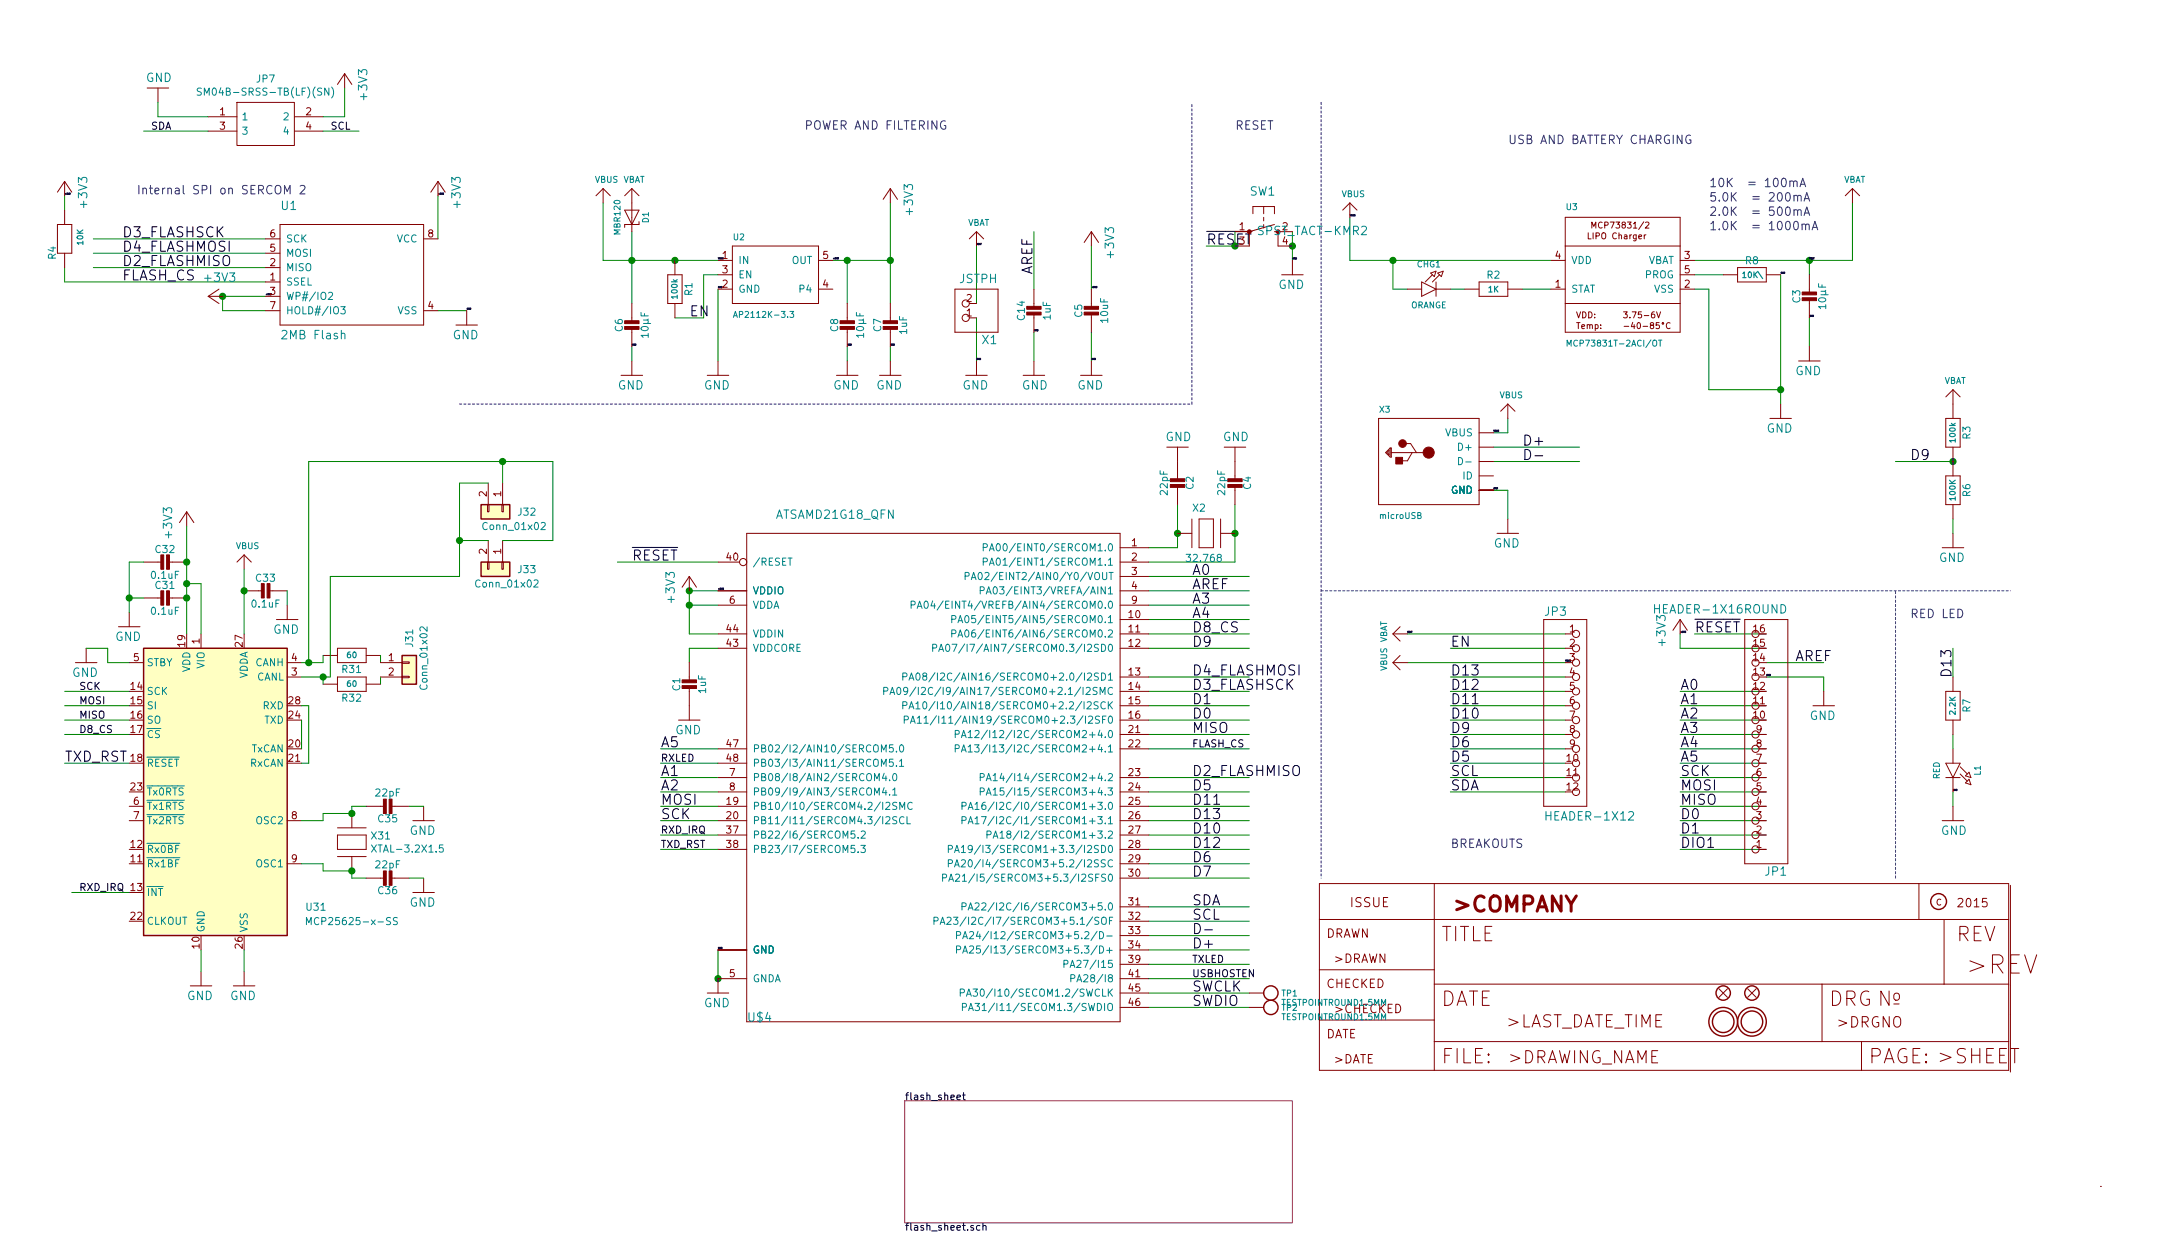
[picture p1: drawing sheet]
<svg xmlns="http://www.w3.org/2000/svg" width="382mm" height="220mm" viewBox="0 0 382 220" stroke-linecap="round" stroke-linejoin="round" font-family="sans-serif">
<defs><g id="words">
<text font-size="4.5" fill="#840000" x="348.2" y="172.2">&gt;REV</text>
<text font-size="3.7" fill="#840000" x="257.4" y="161.3">&gt;COMPANY</text>
<g font-size="3.5" fill="#840000">
<text x="254.8" y="166.5">TITLE</text>
<text x="345.9" y="166.5">REV</text>
<text x="254.6" y="177.9">DATE</text>
<text x="323.4" y="177.9">DRG N</text>
<text x="255" y="188.1">FILE:</text>
<text x="330.3" y="188.1">PAGE: &gt;SHEET</text>
</g>
<g font-size="3" fill="#840000">
<text x="266.2" y="181.7">&gt;LAST_DATE_TIME</text>
<text x="266.7" y="188">&gt;DRAWING_NAME</text>
</g>
<g font-size="2.6" fill="#840000">
<text x="334.7" y="176.9">o</text>
<text x="325.1" y="181.7">&gt;DRGNO</text>
</g>
<g font-size="2.5">
<text x="21.6" y="42">D3_FLASHSCK</text>
<text x="21.6" y="44.5">D4_FLASHMOSI</text>
<text x="21.6" y="47.1">D2_FLASHMISO</text>
<text x="21.6" y="49.6">FLASH_CS</text>
<text x="182.6" y="48.6" transform="rotate(-90 182.6 48.6)">AREF</text>
<text x="121.9" y="56">EN</text>
<text x="269.2" y="78.8">D+</text>
<text x="337.8" y="81.4">D9</text>
<text x="111.8" y="99.1">RESET</text>
<text x="210.8" y="106.8">A3</text>
<text x="210.8" y="104.2">AREF</text>
<text x="210.8" y="109.3">A4</text>
<text x="210.8" y="111.8">D8_CS</text>
<text x="299.7" y="111.8">RESET</text>
<text x="210.8" y="114.4">D9</text>
<text x="210.8" y="119.5">D4_FLASHMOSI</text>
<text x="256.5" y="119.5">D13</text>
<text x="256.5" y="114.4">EN</text>
<text x="317.5" y="116.9">AREF</text>
<text x="345.2" y="119.2" transform="rotate(-90 345.2 119.2)">D13</text>
<text x="210.8" y="124.5">D1</text>
<text x="210.8" y="122">D3_FLASHSCK</text>
<text x="256.5" y="124.5">D11</text>
<text x="256.5" y="122">D12</text>
<text x="297.2" y="124.5">A1</text>
<text x="297.2" y="122">A0</text>
<text x="210.8" y="129.6">MISO</text>
<text x="210.8" y="127.1">D0</text>
<text x="256.5" y="129.6">D9</text>
<text x="256.5" y="127.1">D10</text>
<text x="297.2" y="129.6">A3</text>
<text x="297.2" y="127.1">A2</text>
<text x="11.4" y="134.7">TXD_RST</text>
<text x="116.8" y="132.2">A5</text>
<text x="116.8" y="137.2">A1</text>
<text x="210.8" y="137.2">D2_FLASHMISO</text>
<text x="256.5" y="137.2">SCL</text>
<text x="256.5" y="132.2">D6</text>
<text x="256.5" y="134.7">D5</text>
<text x="297.2" y="137.2">SCK</text>
<text x="297.2" y="134.7">A5</text>
<text x="297.2" y="132.2">A4</text>
<text x="116.8" y="142.3">MOSI</text>
<text x="116.8" y="139.8">A2</text>
<text x="210.8" y="142.3">D11</text>
<text x="210.8" y="139.8">D5</text>
<text x="256.5" y="139.8">SDA</text>
<text x="297.2" y="139.8">MOSI</text>
<text x="297.2" y="142.3">MISO</text>
<text x="116.8" y="144.9">SCK</text>
<text x="210.8" y="149.9">D12</text>
<text x="210.8" y="144.9">D13</text>
<text x="210.8" y="147.4">D10</text>
<text x="297.2" y="147.4">D1</text>
<text x="297.2" y="144.9">D0</text>
<text x="297.2" y="149.9">DIO1</text>
<text x="210.8" y="152.5">D6</text>
<text x="210.8" y="155">D7</text>
<text x="210.8" y="160.1">SDA</text>
<text x="210.8" y="162.6">SCL</text>
<text x="210.8" y="167.7">D+</text>
<text x="210.8" y="175.3">SWCLK</text>
<text x="210.8" y="177.9">SWDIO</text>
</g>
<text font-size="2.5" fill="#840000" x="213.4" y="43.3">RESET</text>
<text font-size="2.5" fill="#008484" x="210.8" y="101.7">A0</text>
<text font-size="2.3" fill="#840000" x="238.9" y="160.4">ISSUE</text>
<g font-size="2.1" fill="#008484">
<text x="25.8" y="14.5">GND</text>
<text x="65" y="17.5" transform="rotate(-90 65 17.5)">+3V3</text>
<text x="221.1" y="34.6">SW1</text>
<text x="15.4" y="36.5" transform="rotate(-90 15.4 36.5)">+3V3</text>
<text x="49.8" y="37.1">U1</text>
<text x="81.5" y="36.5" transform="rotate(-90 81.5 36.5)">+3V3</text>
<text x="161.5" y="37.8" transform="rotate(-90 161.5 37.8)">+3V3</text>
<text x="222.8" y="41.6">SPST_TACT-KMR2</text>
<text x="197.1" y="45.4" transform="rotate(-90 197.1 45.4)">+3V3</text>
<text x="36.4" y="49.8">+3V3</text>
<text x="169.7" y="50.1">JSTPH</text>
<text x="226.1" y="51.1">GND</text>
<text x="50.3" y="60">2MB Flash</text>
<text x="80.1" y="60">GND</text>
<text x="173.8" y="60.9">X1</text>
<text x="109.3" y="68.9">GND</text>
<text x="124.5" y="68.9">GND</text>
<text x="147.4" y="68.9">GND</text>
<text x="155" y="68.9">GND</text>
<text x="170.2" y="68.9">GND</text>
<text x="180.7" y="68.9">GND</text>
<text x="190.6" y="68.9">GND</text>
<text x="317.6" y="66.3">GND</text>
<text x="206.1" y="78">GND</text>
<text x="216.3" y="78">GND</text>
<text x="312.5" y="76.5">GND</text>
<text x="30.5" y="95" transform="rotate(-90 30.5 95)">+3V3</text>
<text x="137.4" y="91.7">ATSAMD21G18_QFN</text>
<text x="264.2" y="96.8">GND</text>
<text x="343" y="99.4">GND</text>
<text x="119.4" y="106.4" transform="rotate(-90 119.4 106.4)">+3V3</text>
<text x="20.4" y="113.3">GND</text>
<text x="48.3" y="112.1">GND</text>
<text x="273.3" y="108.9">JP3</text>
<text x="293.2" y="108.5">HEADER-1X16ROUND</text>
<text x="12.8" y="119.7">GND</text>
<text x="294.6" y="114" transform="rotate(-90 294.6 114)">+3V3</text>
<text x="119.4" y="129.8">GND</text>
<text x="320.1" y="127.3">GND</text>
<text x="72.4" y="147.6">GND</text>
<text x="274" y="145.1">HEADER-1X12</text>
<text x="343.3" y="147.6">GND</text>
<text x="312.3" y="154.8">JP1</text>
<text x="72.4" y="160.3">GND</text>
<text x="33.1" y="176.8">GND</text>
<text x="40.7" y="176.8">GND</text>
<text x="124.5" y="178.1">GND</text>
<text x="236.2" y="179.1">&gt;CHECKED</text>
<text x="132.5" y="180.6">U$4</text>
</g>
<g font-size="2.1" fill="#0000c2">
<text x="142.2" y="22.9">POWER AND FILTERING</text>
<text x="218.4" y="22.9">RESET</text>
<text x="266.7" y="25.5">USB AND BATTERY CHARGING</text>
<text x="24.1" y="34.4">Internal SPI on SERCOM 2</text>
<text x="302.3" y="33.1">10K = 100mA</text>
<text x="302.3" y="35.6">5.0K = 200mA</text>
<text x="302.3" y="38.2">2.0K = 500mA</text>
<text x="302.3" y="40.7">1.0K = 1000mA</text>
<text x="337.8" y="109.3">RED LED</text>
<text x="256.5" y="149.9">BREAKOUTS</text>
</g>
<g font-size="2.1" fill="#840000">
<text x="346.6" y="160.4">2015</text>
<text x="234.4" y="165.8">DRAWN</text>
<text x="236" y="170.3">&gt;DRAWN</text>
<text x="234.6" y="174.7">CHECKED</text>
<text x="234.4" y="183.6">DATE</text>
<text x="236" y="188">&gt;DATE</text>
</g>
<g font-size="1.8" fill="#008484">
<text x="36.4" y="16.9">SM04B-SRSS-TB(LF)(SN)</text>
<text x="45.4" y="14.6">JP7</text>
<text x="42.7" y="21.3">1</text>
<text x="42.7" y="23.8">3</text>
<text x="50.3" y="21.3">2</text>
<text x="50.3" y="23.8">4</text>
<text x="226.8" y="40.7">2</text>
<text x="9.9" y="45.8" transform="rotate(-90 9.9 45.8)">R4</text>
<text x="50.5" y="47.9">MISO</text>
<text x="50.5" y="45.4">MOSI</text>
<text x="50.5" y="42.9">SCK</text>
<text x="70.2" y="42.9">VCC</text>
<text x="130.6" y="46.7">IN</text>
<text x="140" y="46.7">OUT</text>
<text x="277.9" y="46.7">VDD</text>
<text x="291.3" y="46.7">VBAT</text>
<text x="308.8" y="46.7">R8</text>
<text x="50.5" y="50.5">SSEL</text>
<text x="50.5" y="53">WP#/IO2</text>
<text x="122.5" y="52.2" transform="rotate(-90 122.5 52.2)">R1</text>
<text x="130.6" y="51.8">GND</text>
<text x="130.6" y="49.2">EN</text>
<text x="141.6" y="51.8">P4</text>
<text x="263" y="49.3">R2</text>
<text x="277.9" y="51.8">STAT</text>
<text x="291" y="49.2">PROG</text>
<text x="292.6" y="51.8">VSS</text>
<text x="318.4" y="53.5" transform="rotate(-90 318.4 53.5)">C3</text>
<text x="50.5" y="55.6">HOLD#/IO3</text>
<text x="70.4" y="55.6">VSS</text>
<text x="110.2" y="58.6" transform="rotate(-90 110.2 58.6)">C6</text>
<text x="114.7" y="59.6" transform="rotate(-90 114.7 59.6)">10µF</text>
<text x="148.3" y="58.6" transform="rotate(-90 148.3 58.6)">C8</text>
<text x="152.8" y="59.6" transform="rotate(-90 152.8 59.6)">10µF</text>
<text x="155.9" y="58.6" transform="rotate(-90 155.9 58.6)">C7</text>
<text x="160.5" y="59.1" transform="rotate(-90 160.5 59.1)">1uF</text>
<text x="181.3" y="56.6" transform="rotate(-90 181.3 56.6)">C14</text>
<text x="185.9" y="56.5" transform="rotate(-90 185.9 56.5)">1uF</text>
<text x="191.4" y="56.1" transform="rotate(-90 191.4 56.1)">C5</text>
<text x="196" y="57" transform="rotate(-90 196 57)">10uF</text>
<text x="323" y="54.5" transform="rotate(-90 323 54.5)">10µF</text>
<text x="255.7" y="77.2">VBUS</text>
<text x="348.5" y="77.6" transform="rotate(-90 348.5 77.6)">R3</text>
<text x="258.3" y="79.7">D+</text>
<text x="206.6" y="87.4" transform="rotate(-90 206.6 87.4)">22pF</text>
<text x="211.1" y="86.5" transform="rotate(-90 211.1 86.5)">C2</text>
<text x="216.7" y="87.4" transform="rotate(-90 216.7 87.4)">22pF</text>
<text x="221.3" y="86.5" transform="rotate(-90 221.3 86.5)">C4</text>
<text x="256.7" y="87.3">GND</text>
<text x="258.8" y="84.8">ID</text>
<text x="348.5" y="87.8" transform="rotate(-90 348.5 87.8)">R6</text>
<text x="85.7" y="93.7">Conn_01x02</text>
<text x="91.7" y="91.2">J32</text>
<text x="211" y="90.5">X2</text>
<text x="27.6" y="97.8">C32</text>
<text x="91.7" y="101.3">J33</text>
<text x="133.1" y="100">/RESET</text>
<text x="176.5" y="97.5">PA00/EINT0/SERCOM1.0</text>
<text x="176.5" y="100">PA01/EINT1/SERCOM1.1</text>
<text x="210.3" y="99.4">32.768</text>
<text x="26.9" y="102.4">0.1uF</text>
<text x="27.6" y="104.1">C31</text>
<text x="44.7" y="107.4">0.1uF</text>
<text x="45.3" y="102.9">C33</text>
<text x="84.5" y="103.9">Conn_01x02</text>
<text x="133.1" y="105.1">VDDIO</text>
<text x="133.1" y="107.6">VDDA</text>
<text x="165.5" y="107.6">PA04/EINT4/VREFB/AIN4/SERCOM0.0</text>
<text x="174.6" y="102.6">PA02/EINT2/AIN0/Y0/VOUT</text>
<text x="176.2" y="105.1">PA03/EINT3/VREFA/AIN1</text>
<text x="26.9" y="108.7">0.1uF</text>
<text x="133.1" y="112.7">VDDIN</text>
<text x="171.9" y="110.2">PA05/EINT5/AIN5/SERCOM0.1</text>
<text x="171.9" y="112.7">PA06/EINT6/AIN6/SERCOM0.2</text>
<text x="25.9" y="117.8">STBY</text>
<text x="33.7" y="118.9" transform="rotate(-90 33.7 118.9)">VDD</text>
<text x="36.2" y="118.2" transform="rotate(-90 36.2 118.2)">VIO</text>
<text x="45.2" y="117.8">CANH</text>
<text x="60.6" y="119">R31</text>
<text x="73.1" y="114.3" transform="rotate(-90 73.1 114.3)">J31</text>
<text x="133.1" y="115.3">VDDCORE</text>
<text x="170.1" y="115.3">PA07/I7/AIN7/SERCOM0.3/I2SD0</text>
<text x="25.9" y="122.9">SCK</text>
<text x="25.9" y="125.4">SI</text>
<text x="43.8" y="120.1" transform="rotate(-90 43.8 120.1)">VDDA</text>
<text x="45.4" y="120.3">CANL</text>
<text x="46.6" y="125.4">RXD</text>
<text x="60.6" y="124.1">R32</text>
<text x="75.6" y="121.6" transform="rotate(-90 75.6 121.6)">Conn_01x02</text>
<text x="120.3" y="122.1" transform="rotate(-90 120.3 122.1)">C1</text>
<text x="124.9" y="122.6" transform="rotate(-90 124.9 122.6)">1uF</text>
<text x="163.3" y="122.9">PA09/I2C/I9/AIN17/SERCOM0+2.1/I2SMC</text>
<text x="165.8" y="120.3">PA08/I2C/AIN16/SERCOM0+2.0/I2SD1</text>
<text x="165.8" y="125.4">PA10/I10/AIN18/SERCOM0+2.2/I2SCK</text>
<text x="348.5" y="125.9" transform="rotate(-90 348.5 125.9)">R7</text>
<text x="25.9" y="128">SO</text>
<text x="25.9" y="130.5">CS</text>
<text x="46.8" y="128">TXD</text>
<text x="166.3" y="128">PA11/I11/AIN19/SERCOM0+2.3/I2SF0</text>
<text x="173.8" y="130.5">PA12/I12/I2C/SERCOM2+4.0</text>
<text x="25.9" y="135.6">RESET</text>
<text x="44.2" y="135.6">RxCAN</text>
<text x="44.4" y="133">TxCAN</text>
<text x="133.1" y="133">PB02/I2/AIN10/SERCOM5.0</text>
<text x="133.1" y="135.6">PB03/I3/AIN11/SERCOM5.1</text>
<text x="173.8" y="133">PA13/I13/I2C/SERCOM2+4.1</text>
<text x="25.9" y="140.7">Tx0RTS</text>
<text x="25.9" y="143.2">Tx1RTS</text>
<text x="66.5" y="140.8">22pF</text>
<text x="133.1" y="143.2">PB10/I10/SERCOM4.2/I2SMC</text>
<text x="133.1" y="138.1">PB08/I8/AIN2/SERCOM4.0</text>
<text x="133.1" y="140.7">PB09/I9/AIN3/SERCOM4.1</text>
<text x="174.7" y="143.2">PA16/I2C/I0/SERCOM1+3.0</text>
<text x="177" y="138.1">PA14/I14/SERCOM2+4.2</text>
<text x="177" y="140.7">PA15/I15/SERCOM3+4.3</text>
<text x="25.9" y="145.7">Tx2RTS</text>
<text x="45.5" y="145.7">OSC2</text>
<text x="65.8" y="148.4">X31</text>
<text x="67" y="145.4">C35</text>
<text x="133.1" y="145.7">PB11/I11/SERCOM4.3/I2SCL</text>
<text x="133.1" y="148.3">PB22/I6/SERCOM5.2</text>
<text x="174.7" y="145.7">PA17/I2C/I1/SERCOM1+3.1</text>
<text x="178" y="148.3">PA18/I2/SERCOM1+3.2</text>
<text x="25.9" y="153.4">Rx1BF</text>
<text x="25.9" y="150.8">Rx0BF</text>
<text x="45.5" y="153.4">OSC1</text>
<text x="66.5" y="150.7">XTAL-3.2X1.5</text>
<text x="66.5" y="153.5">22pF</text>
<text x="133.1" y="150.8">PB23/I7/SERCOM5.3</text>
<text x="171.6" y="155.9">PA21/I5/SERCOM3+5.3/I2SFS0</text>
<text x="172.4" y="153.4">PA20/I4/SERCOM3+5.2/I2SSC</text>
<text x="172.6" y="150.8">PA19/I3/SERCOM1+3.3/I2SD0</text>
<text x="25.9" y="158.4">INT</text>
<text x="54.3" y="161">U31</text>
<text x="67" y="158.1">C36</text>
<text x="174.7" y="161">PA22/I2C/I6/SERCOM3+5.0</text>
<text x="25.9" y="163.5">CLKOUT</text>
<text x="36.2" y="164.9" transform="rotate(-90 36.2 164.9)">GND</text>
<text x="43.8" y="164.9" transform="rotate(-90 43.8 164.9)">VSS</text>
<text x="55.5" y="163.6">MCP25625-x-SS</text>
<text x="170.6" y="163.5">PA23/I2C/I7/SERCOM3+5.1/SOF</text>
<text x="174.7" y="166.1">PA24/I12/SERCOM3+5.2/D-</text>
<text x="133.1" y="168.6">GND</text>
<text x="133.1" y="173.7">GNDA</text>
<text x="174.2" y="168.6">PA25/I13/SERCOM3+5.3/D+</text>
<text x="189.7" y="171.1">PA27/I15</text>
<text x="190.7" y="173.7">PA28/I8</text>
<text x="173.3" y="176.2">PA30/I10/SECOM1.2/SWCLK</text>
<text x="173.8" y="178.8">PA31/I11/SECOM1.3/SWDIO</text>
</g>
<g font-size="1.8">
<text x="26.7" y="22.9">SDA</text>
<text x="58.4" y="22.9">SCL</text>
<text x="14" y="122">SCK</text>
<text x="14" y="124.5">MOSI</text>
<text x="14" y="127.1">MISO</text>
<text x="14" y="129.6">D8_CS</text>
<text x="116.8" y="134.7">RXLED</text>
<text x="210.8" y="132.2">FLASH_CS</text>
<text x="116.8" y="149.9">TXD_RST</text>
<text x="116.8" y="147.4">RXD_IRQ</text>
<text x="14" y="157.6">RXD_IRQ</text>
<text x="210.8" y="170.3">TXLED</text>
<text x="210.8" y="172.8">USBHOSTEN</text>
<text x="160" y="194.5">flash_sheet</text>
<text x="160" y="217.6">flash_sheet.sch</text>
</g>
<g font-size="1.8" fill="#840000">
<text x="38.9" y="20.4">1</text>
<text x="38.9" y="22.9">3</text>
<text x="54.1" y="20.4">2</text>
<text x="54.1" y="22.9">4</text>
<text x="47.8" y="42">6</text>
<text x="75.7" y="42">8</text>
<text x="219.2" y="40.7">1</text>
<text x="47.8" y="47.1">2</text>
<text x="47.8" y="44.5">5</text>
<text x="127.8" y="45.8">1</text>
<text x="145.6" y="45.8">5</text>
<text x="219.2" y="43.3">3</text>
<text x="226.8" y="43.3">4</text>
<text x="275.1" y="45.8">4</text>
<text x="298" y="45.8">3</text>
<text x="47.8" y="49.6">1</text>
<text x="47.8" y="52.1">3</text>
<text x="127.8" y="50.9">2</text>
<text x="127.8" y="48.3">3</text>
<text x="145.6" y="50.9">4</text>
<text x="171" y="53.4">2</text>
<text x="275.1" y="50.9">1</text>
<text x="298" y="50.9">2</text>
<text x="298" y="48.3">5</text>
<text x="47.8" y="54.7">7</text>
<text x="75.7" y="54.7">4</text>
<text x="171" y="56">1</text>
<text x="86.1" y="87.8" transform="rotate(-90 86.1 87.8)">2</text>
<text x="88.6" y="87.8" transform="rotate(-90 88.6 87.8)">1</text>
<text x="86.1" y="98" transform="rotate(-90 86.1 98)">2</text>
<text x="88.6" y="98" transform="rotate(-90 88.6 98)">1</text>
<text x="128.6" y="99.1">40</text>
<text x="200.2" y="96.6">1</text>
<text x="200.2" y="99.1">2</text>
<text x="200.2" y="101.7">3</text>
<text x="129.1" y="106.8">6</text>
<text x="200.2" y="104.2">4</text>
<text x="200.2" y="106.8">9</text>
<text x="35.3" y="113.8" transform="rotate(-90 35.3 113.8)">1</text>
<text x="128.6" y="111.8">44</text>
<text x="199.7" y="109.3">10</text>
<text x="199.7" y="111.8">11</text>
<text x="277.6" y="111.8">1</text>
<text x="310.2" y="111.8">16</text>
<text x="23.6" y="116.9">5</text>
<text x="32.8" y="114.3" transform="rotate(-90 32.8 114.3)">19</text>
<text x="42.9" y="114.3" transform="rotate(-90 42.9 114.3)">27</text>
<text x="51.6" y="119.5">3</text>
<text x="51.6" y="116.9">4</text>
<text x="68.7" y="116.9">1</text>
<text x="68.7" y="119.5">2</text>
<text x="128.6" y="114.4">43</text>
<text x="199.7" y="114.4">12</text>
<text x="199.7" y="119.5">13</text>
<text x="277.6" y="114.4">2</text>
<text x="277.6" y="116.9">3</text>
<text x="277.6" y="119.5">4</text>
<text x="310.2" y="119.5">13</text>
<text x="310.2" y="116.9">14</text>
<text x="310.2" y="114.4">15</text>
<text x="23.2" y="122">14</text>
<text x="23.2" y="124.5">15</text>
<text x="51.1" y="124.5">28</text>
<text x="199.7" y="122">14</text>
<text x="199.7" y="124.5">15</text>
<text x="277.6" y="122">5</text>
<text x="277.6" y="124.5">6</text>
<text x="310.2" y="124.5">11</text>
<text x="310.2" y="122">12</text>
<text x="23.2" y="127.1">16</text>
<text x="23.2" y="129.6">17</text>
<text x="51.1" y="127.1">24</text>
<text x="199.7" y="127.1">16</text>
<text x="199.7" y="129.6">21</text>
<text x="277.6" y="127.1">7</text>
<text x="277.6" y="129.6">8</text>
<text x="310.2" y="127.1">10</text>
<text x="310.7" y="129.6">9</text>
<text x="23.2" y="134.7">18</text>
<text x="51.1" y="132.2">20</text>
<text x="51.1" y="134.7">21</text>
<text x="128.6" y="132.2">47</text>
<text x="128.6" y="134.7">48</text>
<text x="129.1" y="137.2">7</text>
<text x="199.7" y="132.2">22</text>
<text x="199.7" y="137.2">23</text>
<text x="277.2" y="134.7">10</text>
<text x="277.2" y="137.2">11</text>
<text x="277.6" y="132.2">9</text>
<text x="310.7" y="137.2">6</text>
<text x="310.7" y="134.7">7</text>
<text x="310.7" y="132.2">8</text>
<text x="23.2" y="139.8">23</text>
<text x="23.6" y="142.3">6</text>
<text x="128.6" y="142.3">19</text>
<text x="129.1" y="139.8">8</text>
<text x="199.7" y="139.8">24</text>
<text x="199.7" y="142.3">25</text>
<text x="277.2" y="139.8">12</text>
<text x="310.7" y="142.3">4</text>
<text x="310.7" y="139.8">5</text>
<text x="23.2" y="149.9">12</text>
<text x="23.6" y="144.9">7</text>
<text x="51.6" y="144.9">8</text>
<text x="128.6" y="144.9">20</text>
<text x="128.6" y="147.4">37</text>
<text x="128.6" y="149.9">38</text>
<text x="199.7" y="144.9">26</text>
<text x="199.7" y="147.4">27</text>
<text x="199.7" y="149.9">28</text>
<text x="310.7" y="149.9">1</text>
<text x="310.7" y="147.4">2</text>
<text x="310.7" y="144.9">3</text>
<text x="23.2" y="152.5">11</text>
<text x="51.6" y="152.5">9</text>
<text x="199.7" y="152.5">29</text>
<text x="199.7" y="155">30</text>
<text x="23.2" y="157.6">13</text>
<text x="199.7" y="160.1">31</text>
<text x="23.2" y="162.6">22</text>
<text x="35.3" y="167.7" transform="rotate(-90 35.3 167.7)">10</text>
<text x="42.9" y="167.7" transform="rotate(-90 42.9 167.7)">26</text>
<text x="199.7" y="162.6">32</text>
<text x="199.7" y="165.2">33</text>
<text x="199.7" y="167.7">34</text>
<text x="129.1" y="172.8">5</text>
<text x="199.7" y="170.3">39</text>
<text x="199.7" y="172.8">41</text>
<text x="199.7" y="175.3">45</text>
<text x="199.7" y="177.9">46</text>
</g>
<g font-size="1.5" fill="#008484">
<text x="105.2" y="32.3">VBUS VBAT</text>
<text x="237.3" y="34.8">VBUS</text>
<text x="326.1" y="32.3">VBAT</text>
<text x="109.7" y="41.3" transform="rotate(-90 109.7 41.3)">MBR120</text>
<text x="114.8" y="39.4" transform="rotate(-90 114.8 39.4)">D1</text>
<text x="171.1" y="39.9">VBAT</text>
<text x="277.1" y="37.1">U3</text>
<text x="129.7" y="42.5">U2</text>
<text x="250.7" y="47.3">CHG1</text>
<text x="130.6" y="56.2">AP2112K-3.3</text>
<text x="249.5" y="54.5">ORANGE</text>
<text x="278.2" y="61.3">MCP73831T-2ACI/OT</text>
<text x="265.3" y="70.4">VBUS</text>
<text x="343.8" y="67.9">VBAT</text>
<text x="244" y="72.9">X3</text>
<text x="244.2" y="91.7">microUSB</text>
<text x="41.7" y="97.1">VBUS</text>
<text x="245.3" y="118.6" transform="rotate(-90 245.3 118.6)">VBUS VBAT</text>
<text x="343.1" y="137.8" transform="rotate(-90 343.1 137.8)">RED</text>
<text x="350.3" y="137.1" transform="rotate(-90 350.3 137.1)">L1</text>
<text x="226.7" y="176.2">TP1</text>
<text x="226.7" y="178.7">TP2</text>
<text x="226.8" y="177.8">TESTPOINTROUND1.5MM</text>
<text x="226.8" y="180.4">TESTPOINTROUND1.5MM</text>
</g>
<g font-size="1.5" fill="#840000">
<text x="282.3" y="40.4">MCP73831/2</text>
<text x="281.2" y="42.3">LIPO Charger</text>
<text x="278.7" y="56.3">VDD:</text>
<text x="278.9" y="58.2">Temp:</text>
<text x="287.8" y="56.3">3.75-6V</text>
<text x="288.3" y="58.2">-40-85°C</text>
<text x="342.4" y="160.1">C</text>
</g>
<g font-size="1.4" fill="#008484">
<text x="14.7" y="43.3" transform="rotate(-90 14.7 43.3)">10K</text>
<text x="119.8" y="52.7" transform="rotate(-90 119.8 52.7)">100k</text>
<text x="263.3" y="51.7">1K</text>
<text x="308.4" y="49.1">10K\</text>
<text x="345.9" y="78.1" transform="rotate(-90 345.9 78.1)">100k</text>
<text x="345.9" y="88.4" transform="rotate(-90 345.9 88.4)">100K</text>
<text x="61.4" y="116.4">60</text>
<text x="61.4" y="121.4">60</text>
<text x="345.9" y="126.3" transform="rotate(-90 345.9 126.3)">2.2K</text>
</g>
<g font-size=".4">
<text x="11.4" y="34.4">+3V3</text>
<text x="77.5" y="34.4">+3V3</text>
<text x="238.8" y="38.2">VBUS</text>
<text x="127" y="45.8">VBUS</text>
<text x="147.3" y="45.8">+3V3</text>
<text x="172.7" y="43.3">VBAT</text>
<text x="228.6" y="45.8">GND</text>
<text x="320" y="45.8">VBAT</text>
<text x="47" y="52.2">+3V3</text>
<text x="127" y="50.9">GND</text>
<text x="193" y="50.9">+3V3</text>
<text x="315" y="48.4">GND</text>
<text x="82.5" y="54.7">GND</text>
<text x="182.9" y="58.5">GND</text>
<text x="320" y="56">GND</text>
<text x="111.8" y="61.1">GND</text>
<text x="149.9" y="61.1">GND</text>
<text x="157.5" y="61.1">GND</text>
<text x="172.7" y="63.6">GND</text>
<text x="193" y="63.6">GND</text>
<text x="264.2" y="76.3">VBUS</text>
<text x="264.2" y="86.5">GND</text>
<text x="127" y="104.3">+3V3</text>
<text x="248.9" y="111.9">VBAT</text>
<text x="297.2" y="111.9">+3V3</text>
<text x="276.9" y="117">VBUS</text>
<text x="312.4" y="119.5">GND</text>
<text x="345.4" y="139.8">GND</text>
<text x="127" y="167.8">GND</text>
</g>
</g></defs>
<g fill="none" stroke="#840000" stroke-width=".18">
<path d="M26 15.6h3.8M27.9 15.6v2.5M41.9 18.1h10.2v7.6h-10.2zM61 13l1.2 1.9M61 13l-1.3 1.9M61 13v2.6M10.2 39.7h2.5v5.1h-2.5zM11.4 32.1v2.5M11.4 37.2v2.5M11.4 32.1l1.3 1.9M11.4 32.1l-1.2 1.9M36.8 20.6h5.1"/>
<path d="M36.8 23.2h5.1M49.5 39.7h25.4v17.8h-25.4zM52.1 20.6h5M52.1 23.2h5M77.5 32.1l1.2 1.9M77.5 32.1l-1.3 1.9M77.5 32.1v2.5M106.7 33.3l-1.3 1.3M106.7 33.3l1.2 1.3M106.7 33.3v2.6M110.5 37.2h2.5l-1.2 2.5zM111.8 33.3v7.7"/>
<path d="M111.8 33.3l-1.3 1.3M111.8 33.3l1.2 1.3M113 39.2v.5h-2.5v.5M157.5 33.3v2.6M157.5 33.3l1.2 1.9M157.5 33.3l-1.3 1.9M221.6 37.8v-1.3h3.8v1.3M223.5 36.5v1.3M223.5 38.4v.7M225.4 39.7l-4.4 1.3M238.8 35.9l-1.3 1.3M238.8 35.9l1.2 1.3"/>
<path d="M238.8 35.9v2.5M276.9 38.4h20.3v20.3h-20.3zM291.1 39.4l.4-.1 .2 .3-.7 .7h.7M327.7 33.3l-1.3 1.3M327.7 33.3l1.2 1.3M327.7 33.3v2.6M11.4 44.8v2.5M36.8 52.4h2.6M36.8 52.4l1.9 1.3M38.7 51.1l-1.9 1.3M47 49.9h2.5M47 52.4h2.5"/>
<path d="M47 47.3h2.5M47 54.9h2.5M47 44.8h2.5M47 42.2h2.5M74.9 54.9h2.6M74.9 42.2h2.6M80.6 57.5h3.9M82.5 54.9v2.6M111.8 53.7v3.3M111.8 58v3.3M118.1 48.6h2.5v5.1h-2.5zM119.4 46v2.6"/>
<path d="M119.4 53.7v2.5M127 48.6h2.5M127 46h2.5M127 51.1h2.5M129.5 43.5h15.3v10.2h-15.3zM144.8 46h2.5M144.8 51.1h2.5M149.9 53.7v3.3M149.9 58v3.3M157.5 53.7v3.3M157.5 58v3.3M168.9 51.1h7.6v7.6h-7.6z"/>
<path d="M171.4 53.7h1.3M171.4 56.2h1.3M172.7 41l-1.3 1.2M172.7 41l1.3 1.2M172.7 41v2.5M182.9 51.1v3.3M182.9 55.4v3.3M193 41v2.5M193 51.1v3.3M193 55.4v3.3M193 41l1.3 1.9M193 41l-1.2 1.9"/>
<path d="M226.1 41v2.5h2.5M226.7 48.6h3.8M228.6 46v2.6M248.9 51.1h2.6M251.5 49.9l2.5 1.2-2.5 1.3zM253.1 48.3l.9-.4-.3 1zM253.4 48.6l-1.3 1.3M254 51.1h2.5M254 49.9v2.5M254.3 48.3l1-.4-.4 1zM254.6 48.6l-1.2 1.3M259.1 51.1h2.5"/>
<path d="M261.6 49.9h5.1v2.5h-5.1zM266.7 51.1h2.5M274.3 46h2.6M274.3 51.1h2.6M276.9 43.5h20.3M276.9 53.7h20.3M281.6 40.3v-1l.3 .7 .4-.7v1M287.2 55.1h.6l-.3 .4 .3 .1v.5l-.2 .1-.4-.1M287.3 57.7h.8M291.1 41.5l-.3 .2M293 55.1l.4 1.1 .3-1.1M295.4 57.1a.47 .47 0 0 0-.7 .5 .47 .47 0 0 0 .7 .4"/>
<path d="M297.2 48.6h2.5M297.2 46h2.5M297.2 51.1h2.5M304.8 48.6h2.5M307.3 47.3h5.1v2.6h-5.1zM312.4 48.6h2.6M320 48.6v3.3M320 52.9v3.3M109.9 66.4h3.8M111.8 63.8v2.6M125.1 66.4h3.8M127 63.8v2.6"/>
<path d="M148 66.4h3.8M149.9 63.8v2.6M155.6 66.4h3.8M157.5 63.8v2.6M170.8 66.4h3.8M172.7 63.8v2.6M181 66.4h3.8M182.9 63.8v2.6M191.1 66.4h3.8M193 63.8v2.6M206.4 79.1h3.8M208.3 79.1v5.8"/>
<path d="M216.5 79.1h3.8M218.4 79.1v5.8M243.8 74h17.8v15.2h-17.8zM245.9 79.2v1.4M248.5 78.4h1l1 1.6M261.6 79.1h2.6M261.6 76.5h2.6M266.7 71.4v2.6M266.7 71.4l-1.3 1.3M266.7 71.4l1.3 1.3M313.1 74h3.8M315 71.4v2.6"/>
<path d="M318.1 63.8h3.8M320 61.3v2.5M344.2 74h2.5v5.1h-2.5zM345.4 68.9v5.1M345.4 79.1v5M345.4 68.9l-1.2 1.3M345.4 68.9l1.3 1.3M25.4 99.4h3.3M29.7 99.4h3.3M33 90.5l-1.3 1.9M33 90.5l1.3 1.9M33 90.5v2.5"/>
<path d="M43.2 98.1l-1.3 1.3M43.2 98.1l1.2 1.3M43.2 98.1v2.6M86.2 89.2h.3v1.3h-.3zM86.2 99.4h.3v1.3h-.3zM86.4 85.4v3.8M86.4 95.6v3.8M88.8 89.2h.2v1.3h-.2zM88.8 99.4h.2v1.3h-.2zM88.9 85.4v3.8M88.9 95.6v3.8M127 99.4h3.8"/>
<path d="M132.1 94.3h66v86.4h-66zM198.1 96.8h5.1M198.1 99.4h5.1M208.3 94.3h2.5M208.3 85.9v3.3M210.8 91.8v5M212.1 91.8h2.5v5h-2.5zM215.9 94.3h2.5M215.9 91.8v5M218.4 85.9v3.3M245.1 80l.8-.8h.2v1.6h-.2zM245.3 80l.4-.4v.8l-.2-.4"/>
<path d="M246.1 80h6.6M249.8 80l-.9 1.5h-1.1M261.6 86.7h2.6M261.6 81.6h2.6M261.6 84.1h2.6M264.8 94.3h3.8M266.7 91.8v2.5M343.5 96.8h3.8M344.2 84.1h2.5v5.1h-2.5zM345.4 89.2v2.6M345.4 94.3v2.5M13.3 117.2h3.8"/>
<path d="M15.2 114.6v2.6M21 110.8h3.8M22.9 117.2h2.5M22.9 108.3v2.5M25.4 105.7h3.3M29.7 105.7h3.3M35.6 112.1v2.5M43.2 104.5h3.3M47.5 104.5h3.3M48.9 109.5h3.8M50.8 117.2h2.5M50.8 119.7h2.5"/>
<path d="M50.8 107v2.5M57.1 115.9h2.6M59.7 119.7h5.1v2.5h-5.1zM59.7 114.6h5.1v2.6h-5.1zM64.8 115.9h2.5M67.3 117.2h3.8M67.3 119.7h3.8M71.1 119.6h1.3v.2h-1.3zM71.1 117h1.3v.3h-1.3zM121.9 101.9l-1.3 1.9M121.9 101.9l1.3 1.9M121.9 101.9v2.6"/>
<path d="M121.9 117.2v3.3M127 112.1h5.1M127 114.6h5.1M127 104.5h5.1M127 107h5.1M198.1 112.1h5.1M198.1 109.5h5.1M198.1 114.6h5.1M198.1 119.7h5.1M198.1 104.5h5.1M198.1 101.9h5.1M198.1 107h5.1"/>
<path d="M246.4 117.2l1.2 1.2M246.4 117.2h2.5M246.4 112.1l1.2 1.3M246.4 112.1h2.5M247.6 115.9l-1.2 1.3M247.6 110.8l-1.2 1.3M273 109.5h7.7v33.1h-7.7zM276.9 117.2h1.2M276.9 112.1h1.2M276.9 114.6h1.2M276.9 119.7h1.2M297.2 109.5l-1.3 1.9"/>
<path d="M297.2 109.5l1.2 1.9M297.2 109.5v2.6M308.6 109.5h7.6v43.2h-7.6zM345.4 119.7v2.5M57.1 121h2.6M64.8 121h2.5M120 127.3h3.8M121.9 121.5v5.8M127 134.9h5.1M127 137.5h5.1M127 132.4h5.1M198.1 137.5h5.1"/>
<path d="M198.1 122.2h5.1M198.1 127.3h5.1M198.1 132.4h5.1M198.1 129.9h5.1M198.1 124.8h5.1M276.9 122.2h1.2M276.9 127.3h1.2M276.9 132.4h1.2M276.9 129.9h1.2M276.9 124.8h1.2M311.1 134.9h1.3M311.1 137.5h1.3"/>
<path d="M311.1 132.4h1.3M311.1 129.9h1.3M320.7 124.8h3.8M322.6 122.2v2.6M344.2 134.9h2.5l-1.3 2.6zM344.2 137.5h2.5M344.2 122.2h2.5v5.1h-2.5zM345.4 127.3v2.6M345.4 132.4v2.5M345.4 137.5v2.5M346.7 135.6l1.3 1.2M346.7 136.8l1.3 1.3"/>
<path d="M347.6 137.2l.7-.7 .3 1zM347.6 138.4l.7-.6 .3 1zM22.9 145.1h2.5M22.9 142.6h2.5M50.8 145.1h2.5M50.8 152.7h2.5M59.7 147.6h5.1v2.6h-5.1zM59.7 146.4h5.1M59.7 151.5h5.1M62.2 143.8v2.6M62.2 151.5v2.5M64.8 142.6h3.3"/>
<path d="M64.8 155.3h3.3M69.1 142.6h3.3M69.1 155.3h3.3M73 145.1h3.8M73 157.8h3.8M74.9 142.6v2.5M74.9 155.3v2.5M127 145.1h5.1M127 150.2h5.1M127 147.6h5.1M127 142.6h5.1M127 140h5.1"/>
<path d="M198.1 145.1h5.1M198.1 152.7h5.1M198.1 150.2h5.1M198.1 147.6h5.1M198.1 142.6h5.1M198.1 140h5.1M198.1 155.3h5.1M233.4 156.2h121.9v33h-121.9zM253.7 156.2v33M311.1 145.1h1.3M311.1 150.2h1.3M311.1 147.6h1.3"/>
<path d="M311.1 142.6h1.3M311.1 140h1.3M339.4 156.2v6.4M343.5 145.1h3.8M345.4 142.6v2.5M355.6 156.5v33.1M33.7 174.3h3.8M35.6 171.8v2.5M41.3 174.3h3.8M43.2 171.8v2.5M125.1 175.6h3.8M127 168h5.1"/>
<path d="M132.1 173h-5.1v2.6M198.1 168h5.1M198.1 160.3h5.1M198.1 162.9h5.1M198.1 165.4h5.1M198.1 170.5h5.1M198.1 173h5.1M198.1 175.6h5.1M198.1 178.1h5.1M221 175.6h2.5M221 178.1h2.5M233.4 171.5h20.3"/>
<path d="M233.4 162.6h121.9M253.7 174h101.6M304 174.8l1.6 1.5M305.6 174.8l-1.6 1.5M309.1 174.8l1.5 1.5M310.6 174.8l-1.5 1.5M322.3 174v10.2M343.9 162.6v11.4M233.4 180.4h20.3M253.7 184.2h101.6M329.3 184.2v5M371.5 209.8h.1"/>
<circle cx="170.8" cy="53.7" r=".63"/>
<circle cx="170.8" cy="56.2" r=".63"/>
<circle cx="131.4" cy="99.4" r=".63"/>
<circle cx="278.8" cy="112.1" r=".63"/>
<circle cx="278.8" cy="114.6" r=".63"/>
<circle cx="278.8" cy="119.7" r=".63"/>
<circle cx="278.8" cy="117.2" r=".63"/>
<circle cx="310.5" cy="119.7" r=".63"/>
<circle cx="310.5" cy="117.2" r=".63"/>
<circle cx="310.5" cy="114.6" r=".63"/>
<circle cx="310.5" cy="112.1" r=".63"/>
<circle cx="278.8" cy="122.2" r=".63"/>
<circle cx="278.8" cy="132.4" r=".63"/>
<circle cx="278.8" cy="134.9" r=".63"/>
<circle cx="278.8" cy="124.8" r=".63"/>
<circle cx="278.8" cy="129.9" r=".63"/>
<circle cx="278.8" cy="127.3" r=".63"/>
<circle cx="278.8" cy="137.5" r=".63"/>
<circle cx="310.5" cy="122.2" r=".63"/>
<circle cx="310.5" cy="127.3" r=".63"/>
<circle cx="310.5" cy="134.9" r=".63"/>
<circle cx="310.5" cy="132.4" r=".63"/>
<circle cx="310.5" cy="124.8" r=".63"/>
<circle cx="310.5" cy="129.9" r=".63"/>
<circle cx="310.5" cy="137.5" r=".63"/>
<circle cx="278.8" cy="140" r=".63"/>
<circle cx="310.5" cy="147.6" r=".63"/>
<circle cx="310.5" cy="145.1" r=".63"/>
<circle cx="310.5" cy="142.6" r=".63"/>
<circle cx="310.5" cy="150.2" r=".63"/>
<circle cx="310.5" cy="140" r=".63"/>
</g>
<g fill="none" stroke="#008400" stroke-width=".18">
<path d="M27.9 18.1v2.5h8.9M61 15.6v5h-3.9M11.4 34.6v2.6M25.4 23.2h11.4M57.1 23.2h6.4M77.5 34.6v7.6M106.7 35.9v10.1h20.3M157.5 35.9v17.8M238.8 38.4v7.6h35.5M327.7 35.9v10.1h-28M11.4 47.3v2.6h35.6M16.5 44.8h30.5"/>
<path d="M16.5 42.2h30.5M16.5 47.3h30.5M47 52.4h-7.6v2.5h7.6M77.5 54.9h5M111.8 41v12.7M127 51.1v12.7M127 48.6h-2.5v7.6h-5.1M147.3 46h10.2M149.9 46v7.7M172.7 43.5v10.2M172.7 56.2v7.6M182.9 41v10.1"/>
<path d="M182.9 58.7v5.1M193 43.5v7.6M193 58.7v5.1M213.4 43.5h5M228.6 41v5M246.4 46v5.1h2.5M256.5 51.1h2.6M269.2 51.1h5.1M299.7 51.1h2.6v17.8h12.7M299.7 48.6h5.1M315 48.6v22.8M320 46v2.6"/>
<path d="M320 56.2v5.1M111.8 61.3v2.5M149.9 61.3v2.5M157.5 61.3v2.5M264.2 79.1h15.2M266.7 74v2.5h-2.5M25.4 99.4h-2.5v8.9M33 93v19.1M81.3 95.6h5.1M86.4 85.4h-5.1v16.5h-22.9v17.8h-5.1M88.9 95.6h8.9v-14h-43.2v35.6M88.9 81.6v3.8"/>
<path d="M109.2 99.4h17.8M208.3 89.2v7.6h-5.1M218.4 89.2v10.2h-15.2M264.2 86.7h2.5v5.1M264.2 81.6h15.2M335.3 81.6h10.1M345.4 91.8v2.5M15.2 114.6h3.8v2.6h3.9M22.9 105.7h2.5M33 103.2h2.6v8.9M43.2 100.7v11.4M50.8 104.5v2.5"/>
<path d="M57.1 115.9v1.3h-3.8M57.1 119.7v1.3M67.3 115.9v1.3M67.3 119.7v1.3M121.9 107h5.1M127 104.5h-5.1v7.6h5.1M127 114.6h-5.1v2.6M203.2 119.7h17.8M203.2 109.5h17.8M203.2 107h17.8M203.2 104.5h17.8M203.2 114.6h17.8"/>
<path d="M203.2 112.1h17.8M203.2 101.9h17.8M248.9 117.2h28M248.9 112.1h28M256.5 119.7h20.4M256.5 114.6h20.4M297.2 112.1v2.5h15.2M299.7 112.1h12.7M312.4 119.7h10.2v2.5M312.4 117.2h10.2M345.4 114.6v5.1M11.4 129.9h11.5"/>
<path d="M11.4 134.9h11.5M11.4 127.3h11.5M11.4 124.8h11.5M11.4 122.2h11.5M53.3 124.8h1.3v10.1h-1.3M53.3 127.3v5.1M116.8 137.5h10.2M116.8 134.9h10.2M116.8 132.4h10.2M203.2 129.9h17.8M203.2 137.5h17.8M203.2 132.4h17.8"/>
<path d="M203.2 127.3h17.8M203.2 124.8h17.8M203.2 122.2h17.8M256.5 129.9h20.4M256.5 137.5h20.4M256.5 134.9h20.4M256.5 132.4h20.4M256.5 127.3h20.4M256.5 124.8h20.4M256.5 122.2h20.4M297.2 129.9h15.2M297.2 137.5h15.2"/>
<path d="M297.2 134.9h15.2M297.2 132.4h15.2M297.2 127.3h15.2M297.2 124.8h15.2M297.2 122.2h15.2M345.4 129.9v2.5M12.7 157.8h10.2M53.3 152.7h3.8v1.3h5.1v1.3h2.6M64.8 142.6h-2.6v1.2h-5.1v1.3h-3.8M72.4 142.6h2.5M72.4 155.3h2.5M116.8 140h10.2"/>
<path d="M116.8 142.6h10.2M116.8 145.1h10.2M116.8 150.2h10.2M116.8 147.6h10.2M203.2 140h17.8M203.2 142.6h17.8M203.2 145.1h17.8M203.2 150.2h17.8M203.2 152.7h17.8M203.2 147.6h17.8M203.2 155.3h17.8M256.5 140h20.4"/>
<path d="M297.2 140h15.2M297.2 142.6h15.2M297.2 145.1h15.2M297.2 150.2h15.2M297.2 147.6h15.2M345.4 140v2.6M35.6 168v3.8M43.2 168v3.8M127 168v5M203.2 162.9h17.8M203.2 160.3h17.8M203.2 168h17.8"/>
<path d="M203.2 165.4h17.8M203.2 175.6h17.8M203.2 178.1h17.8M203.2 170.5h17.8M203.2 173h17.8"/>
</g>
<g fill="#008400" stroke="#008400" stroke-width=".25">
<circle cx="228.6" cy="43.5" r=".51"/>
<circle cx="315" cy="68.9" r=".51"/>
<circle cx="127" cy="173" r=".51"/>
<circle cx="157.5" cy="46" r=".51"/>
<circle cx="149.9" cy="46" r=".51"/>
<circle cx="121.9" cy="104.5" r=".51"/>
<circle cx="121.9" cy="107" r=".51"/>
<circle cx="111.8" cy="46" r=".51"/>
<circle cx="119.4" cy="46" r=".51"/>
<circle cx="246.4" cy="46" r=".51"/>
<circle cx="320" cy="46" r=".51"/>
<circle cx="345.4" cy="81.6" r=".51"/>
<circle cx="208.3" cy="94.3" r=".51"/>
<circle cx="218.4" cy="94.3" r=".51"/>
<circle cx="39.4" cy="52.4" r=".51"/>
<circle cx="22.9" cy="105.7" r=".51"/>
<circle cx="33" cy="105.7" r=".51"/>
<circle cx="33" cy="103.2" r=".51"/>
<circle cx="43.2" cy="104.5" r=".51"/>
<circle cx="88.9" cy="81.6" r=".51"/>
<circle cx="81.3" cy="95.6" r=".51"/>
<circle cx="62.2" cy="143.8" r=".51"/>
<circle cx="62.2" cy="154" r=".51"/>
<circle cx="33" cy="99.4" r=".51"/>
<circle cx="54.6" cy="117.2" r=".51"/>
<circle cx="57.2" cy="119.7" r=".51"/>
</g>
<g fill="none" stroke="#000" stroke-width=".18">
<path d="M12.2 34.1h.2l-.1 .1 .1 .2h-.2M78.3 34.1h.2l-.1 .1v.2h-.1M148.1 45.6h.2l-.1 .1 .1 .1h-.2M193.9 50.6h.1l-.1 .1 .1 .2h-.1M269.7 79.5a.9 .9 0 0 1 1 .9 .9 .9 0 0 1-1 .8zM271.5 80.6h1.4M127.8 104h.2l-.1 .1 .1 .1h-.2M298 111.6h.2l-.1 .1v.2l-.1-.1M211.3 163.3a.9 .9 0 0 1 1 .9 .9 .9 0 0 1-1 .9zM213.1 164.4h1.4M169.3 194l.6-.1-.1-.2-.3-.1-.2 .2v.6h.5M170.3 193.6h.4"/>
<path d="M170.4 193.2v1.1l.3 .2M173.3 216.7h-.3l-.3 .2 .1 .6h.5M173.9 216.8l.2-.1h.2l.1 .8M173.9 216.2v1.3"/>
</g>
<g fill="none" stroke="#840000" stroke-width=".25">
<path d="M85.1 89.2h5.1v2.6h-5.1zM85.1 99.4h5.1v2.5h-5.1zM25.4 114.6h25.4v50.8h-25.4zM71.1 115.9h2.6v5.1h-2.6z"/>
<circle cx="342.9" cy="159.4" r="1.4"/>
<circle cx="224.8" cy="178.1" r="1.27"/>
<circle cx="224.8" cy="175.6" r="1.27"/>
<circle cx="304.8" cy="175.6" r="1.27"/>
<circle cx="309.9" cy="175.6" r="1.27"/>
<circle cx="304.8" cy="180.7" r="2.54"/>
<circle cx="304.8" cy="180.7" r="1.9"/>
<circle cx="309.9" cy="180.7" r="2.54"/>
<circle cx="309.9" cy="180.7" r="1.9"/>
</g>
<g fill="#840000" stroke="#840000" stroke-width=".18">
<path d="M110.5 57.7h2.5v.5h-2.5z"/>
<path d="M110.5 56.7h2.5v.5h-2.5z"/>
<path d="M156.2 57.7h2.5v.5h-2.5z"/>
<path d="M156.2 56.7h2.5v.5h-2.5z"/>
<path d="M148.6 57.7h2.5v.5h-2.5z"/>
<path d="M148.6 56.7h2.5v.5h-2.5z"/>
<path d="M181.6 55.2h2.5v.5h-2.5z"/>
<path d="M181.6 54.2h2.5v.5h-2.5z"/>
<path d="M246.9 80.9h1.2v1.1h-1.2z"/>
<path d="M318.8 52.6h2.5v.6h-2.5z"/>
<path d="M318.8 51.6h2.5v.5h-2.5z"/>
<path d="M120.6 121.2h2.6v.5h-2.6z"/>
<path d="M120.6 120.2h2.6v.5h-2.6z"/>
<path d="M207 84.7h2.5v.5h-2.5z"/>
<path d="M207 85.7h2.5v.5h-2.5z"/>
<path d="M217.2 84.7h2.5v.5h-2.5z"/>
<path d="M217.2 85.7h2.5v.5h-2.5z"/>
<path d="M191.8 55.2h2.5v.5h-2.5z"/>
<path d="M191.8 54.2h2.5v.5h-2.5z"/>
<path d="M28.4 104.5h.6v2.5h-.6z"/>
<path d="M29.5 104.5h.5v2.5h-.5z"/>
<path d="M28.4 98.1h.6v2.6h-.6z"/>
<path d="M29.5 98.1h.5v2.6h-.5z"/>
<path d="M46.2 103.2h.5v2.5h-.5z"/>
<path d="M47.2 103.2h.6v2.5h-.6z"/>
<path d="M68.8 141.3h.5v2.5h-.5z"/>
<path d="M67.8 141.3h.5v2.5h-.5z"/>
<path d="M68.8 154h.5v2.5h-.5z"/>
<path d="M67.8 154h.5v2.5h-.5z"/>
<circle cx="248.1" cy="78.4" r=".67"/>
<circle cx="252.7" cy="80" r=".98"/>
</g>
<g fill="none" stroke="#008484" stroke-width=".18">
<path d="M35.6 15.6h-.5l-.2 .2 .1 .3 .6 .3v.3l-.2 .1h-.5M58.2 15.6v1.2l-.8-1.2v1.2M58.6 15.4a1.47 1.47 0 0 1 0 1.9M58.1 51.8l.5-.1 .2 .3v.2l-.8 .8h.8M60.3 54.2h.8l-.4 .5 .3 .1v.6l-.5 .1-.2-.1M60.4 59l.2-.1 .3 .1 .1 .9M129.7 56.1l.4-1 .3 1M129.8 55.8h.5M139.7 55.1h.7l-.4 .4 .3 .1v.4l-.1 .1-.5-.1M277.2 61.2v-1.1l.3 .8 .4-.8v1.1M293.3 60.1h.7M293.6 60.1v1.1"/>
<path d="M95.7 92.5l.5-.1 .2 .3v.2l-.7 .7h.7M139.4 98.7h.7M173.9 96.8l.6-.1 .2-.1-.1-.3-.2-.2h-.5v1.3M173.9 99.3h.6l.2-.2-.1-.3-.2-.1h-.5v1.2M175 97.4l.4-1.3 .4 1.3M175 99.9l.4-1.2 .4 1.2M175.1 97h.6M175.1 99.6h.6M250.8 91.1h.4l.1-.4-.5-.1v1.1h.4l.2-.4-.3-.2M258 80.9a.64 .64 0 0 1 .7 .6 .64 .64 0 0 1-.7 .7zM259.3 81.7h.9M75.5 110.8v.8l-.7-.7-.2-.1-.3 .3 .1 .5"/>
<path d="M94.5 102.7l.4-.2 .3 .4-.1 .2-.7 .7h.8M159.7 119.7l.7-.1v-.5l-.2-.1h-.5v1.3M160.9 119.9h.6M161.2 107l.6-.1v-.5l-.2-.1h-.4v1.3M162.1 119.1l.2-.1a.67 .67 0 0 1 .5 .6 .67 .67 0 0 1-.5 .7l-.2-.3-.1-.2zM162.2 107.6l.5-1.3 .4 1.3M162.4 107.2h.6M163.4 119.6l-.1-.2v-.3l.4-.1 .2 .1v.3l-.6 .2-.1 .2v.2l.2 .3h.3l.2-.3v-.3l-.2-.1M163.6 106.4l.2-.1a.67 .67 0 0 1 .4 .6 .67 .67 0 0 1-.4 .7l-.3-.3-.1-.2zM165 114.6l.6-.1v-.5l-.1-.1h-.5v1.3M165 106.2l-.3 .9h.8M165.4 118.9l-1.1 1.7"/>
<path d="M166 115.2l.5-1.3 .4 1.3M166.2 114.8h.6M167.4 114l.2-.1a.67 .67 0 0 1 .4 .6 .67 .67 0 0 1-.4 .7l-.3-.2v-.3zM168.4 109.5l.6-.1 .1-.1-.1-.3-.2-.2h-.4v1.3M168.4 112h.6l.1-.2-.1-.3-.2-.1h-.4v1.2M168.4 113.9h.9l-.6 1.3M169.4 110.1l.4-1.3 .5 1.3M169.4 112.6l.4-1.2 .5 1.2M169.6 109.7h.6M169.6 112.3h.6M170.6 113.9l-1 1.6M170.7 101.9l.6-.1 .1-.5-.2-.1h-.5v1.3"/>
<path d="M170.8 109l.1-.2a.67 .67 0 0 1 .5 .7 .67 .67 0 0 1-.5 .6l-.3-.5zM170.8 111.5l.1-.1a.67 .67 0 0 1 .5 .6 .67 .67 0 0 1-.5 .6l-.3-.4zM171.8 102.5l.4-1.3 .4 1.3M171.9 102.1h.6M173.1 101.3l.2-.1a.67 .67 0 0 1 .5 .6 .67 .67 0 0 1-.5 .7l-.3-.5zM173.4 104.4l.6-.1v-.4l-.1-.1h-.5v1.2M174.4 105l.5-1.2 .4 1.2M174.6 104.7h.6M175.8 103.9l.2-.1a.67 .67 0 0 1 .4 .6 .67 .67 0 0 1-.4 .6l-.3-.2v-.3zM292.7 106.9v1.5M292.7 107.6h.8M315 106.9a.75 .75 0 0 1 .9 .8 .75 .75 0 0 1-.9 .7z"/>
<path d="M154.7 138v-1.2l.4 .9 .4-.9v1.2M155.9 133v-1.3l.4 .9 .4-.9v1.3M155.9 135.5v-1.3l.4 .9 .4-.9v1.3M156.3 122.2l.6-.1 .1-.1v-.3l-.2-.2h-.5v1.3M156.4 136.7l-.3 .9h.8M156.4 139.3l-.3 .9h.8M156.7 137.2v.8M156.7 139.7v.9M157.4 137.9v.1M157.4 122.8l.4-1.3 .4 1.3M157.5 122.4h.6M157.9 139.7l.4-.4v1.3"/>
<path d="M158 131.7h-.6l-.1 .6 .2-.1 .5 .1v.5l-.2 .2-.5-.2M158 134.2h-.6l-.1 .6 .2-.1 .5 .1v.6l-.2 .1-.5-.1M158 136.9l.2-.1a.67 .67 0 0 1 .4 .6 .67 .67 0 0 1-.4 .6l-.3-.4zM158.6 132.8v.2M158.6 135.4v.1M158.7 121.7l.2-.2a.69 .69 0 0 1 .5 .7 .69 .69 0 0 1-.5 .6l-.2-.1-.1-.4zM159.1 134.6l.4-.4v1.3M159.1 135.5h.7M159.2 131.8l.2-.1a.67 .67 0 0 1 .5 .6 .67 .67 0 0 1-.5 .7l-.2-.3-.1-.2zM159.7 124.7l.7-.1v-.4l-.2-.1h-.5v1.2M159.9 127.3l.7-.1 .1-.2-.1-.3-.2-.1h-.5v1.3M160.6 122.1l-.3 .2h-.4l-.1-.2 .1-.5 .4-.1 .2 .2a.87 .87 0 0 1-.3 1.1h-.3"/>
<path d="M160.8 120.3l.4-1.3 .4 1.3M160.8 125.3l.4-1.2 .4 1.2M160.9 125h.6M161 127.9l.5-1.3 .4 1.3M161.2 127.5h.5M162 124.4l.4-.3v1.2M162 121.5l-1.1 1.6M162 125.3h.7M162.2 127l.4-.4v1.3M162.2 127.9h.8M162.4 121.5v1.3M163.3 124.2l.2-.1a.67 .67 0 0 1 .4 .6 .67 .67 0 0 1-.4 .6l-.2-.1-.1-.3z"/>
<path d="M163.4 127l.4-.4v1.3M163.4 127.9h.8M165.4 124l-1.1 1.6M165.6 126.6l-1.1 1.6M169 129.8h.6v-.5l-.2-.1h-.4v1.2M169 132.4l.6-.1v-.5l-.2-.1h-.4v1.3M170.1 130.4l.4-1.2 .4 1.2M170.1 133l.4-1.3 .4 1.3M170.2 130.1h.6M170.2 132.6h.6M171.2 129.5l.4-.3v1.2M171.2 132l.4-.3v1.3"/>
<path d="M171.2 130.4h.8M171.2 133h.8M172.4 131.7h.8l-.4 .5 .3 .1v.6l-.5 .1-.2-.2M172.5 129.3l.4-.1 .3 .3-.1 .2-.7 .7h.8M173.4 137.4l.6-.1v-.4l-.1-.1h-.5v1.2M173.4 140l.6-.1v-.5l-.1-.1h-.5v1.3M174.4 138l.5-1.2 .4 1.2M174.6 137.7h.6M175.7 137.1l.3-.3v1.2M175.7 139.7l.3-.4v1.3M175.7 138h.7M65.7 149.4l.9 1.3"/>
<path d="M66.6 149.4l-.9 1.3M78.4 149.4h-.7v.6l.2-.1 .4 .1 .1 .5-.2 .2-.5-.2M151.2 146.9h-.6l-.1 .6 .2-.1 .4 .1 .1 .6-.2 .1-.5-.1M151.2 149.5h-.6l-.1 .6 .2-.1h.4l.1 .6-.2 .1-.5-.1M151.8 148.1v.1M151.8 150.6v.1M152.3 149.5h.8l-.5 .5 .4 .1 .1 .4-.3 .2-.5-.1M152.3 147.1l.5-.2 .3 .4-.8 .9h.8M154.7 140.6v-1.3l.4 .9 .4-.9v1.3M156.7 144.5l.5-.1 .2 .3v.3l-.8 .7h.8M157.4 140.5v.1M157.9 140.6h.7"/>
<path d="M158.6 141.9h-.5l-.2 .2 .1 .3 .6 .2v.4l-.2 .1h-.5M158.6 144.5l-.5-.1-.2 .2 .1 .4 .6 .2v.3l-.2 .2-.5-.1M159.2 143.1v-1.2l.4 .9 .4-.9v1.2M159.9 144.5a.6 .6 0 0 0-.9 .4 .6 .6 0 0 0 .6 .8l.3-.2M160.4 144.4v1.3h.6M161.3 142a.6 .6 0 0 0-.8 .4 .6 .6 0 0 0 .6 .7l.2-.1M166.7 155.2l.7-.1v-.4l-.2-.1h-.5v1.2M167.7 150.1h.7l.1-.2-.1-.3-.2-.1h-.5v1.2M167.7 152.7l.7-.1 .1-.2-.1-.3-.2-.1h-.5v1.3M167.8 155.8l.4-1.2 .5 1.2M167.9 155.5h.6M168.8 150.7l.5-1.2 .4 1.2"/>
<path d="M168.8 153.3l.5-1.3 .4 1.3M169 150.4h.6M169 152.9h.6M169 154.7l.5-.1 .2 .3-.7 .9h.7M170.1 149.8l.3-.3v1.2M170.1 152.1l.4-.1 .3 .4-.1 .2-.7 .7h.8M170.1 150.7h.7M170.2 142.5l.6-.1v-.4l-.6-.1v1.2M170.2 145.1l.6-.1v-.5l-.6-.1v1.3M170.2 154.9l.4-.3v1.2M170.2 155.8h.7M171.2 143.1l.5-1.2 .4 1.2"/>
<path d="M171.2 145.7l.5-1.3 .4 1.3M171.4 152.1l.2-.1a.67 .67 0 0 1 .4 .6 .67 .67 0 0 1-.4 .7l-.4-.5zM171.4 142.8h.6M171.4 145.3h.6M172 150l-.3 .3-.3-.1-.2-.2 .2-.5h.3l.2 .1a.87 .87 0 0 1-.3 1.1h-.2M172.5 142.2l.3-.3v1.2M172.5 144.7l.3-.3v1.3M172.5 159.8l.4-.2 .3 .4-.1 .2-.7 .7h.8M172.5 143.1h.7M172.5 145.7h.7M173.6 144.4h.8l-.5 1.3M173.7 159.8l.5-.2 .2 .4-.1 .2-.7 .7h.8"/>
<path d="M174.3 141.9h-.3a.79 .79 0 0 0-.1 1.2l.4-.1v-.5l-.4-.2-.2 .3M174.4 140.6l.5-1.3 .4 1.3M174.6 147.6l.6-.1 .1-.1-.1-.3-.1-.2h-.5v1.3M174.6 140.2h.6M175.7 148.2l.4-1.3 .4 1.3M175.7 140.6h.7M175.8 147.8h.6M176.9 147.3l.3-.4v1.3M176.9 148.2h.7M288.1 143.7l.2-.2h.4l.3 .4-1 1.1h1M54.2 163.5v-1.3l.4 .9 .4-.9v1.3M70.3 162.3l-.5-.1-.2 .2v.3l.6 .3 .1 .3-.2 .2-.5-.1"/>
<path d="M165.2 162.8h.6l.1-.2v-.3l-.2-.1h-.5v1.2M166.3 163.4l.4-1.2 .4 1.2M166.4 163.1h.6M167.5 162.3l.5-.1 .2 .3v.2l-.8 .7h.8M168.7 162.2h.7l-.4 .5 .4 .1v.4l-.2 .2-.5-.1M169.2 165.4l.6-.1 .1-.2-.1-.3-.1-.1h-.5v1.3M169.2 167.9h.6l.1-.2-.1-.3-.1-.1h-.5v1.2M169.8 175.5l.7-.1v-.4l-.1-.1h-.6v1.2M170.2 160.3l.6-.1v-.4l-.6-.2v1.3M170.2 178.1l.6-.1 .1-.5-.2-.1h-.5v1.3M170.3 166l.4-1.3 .4 1.3M170.3 168.5l.4-1.2 .4 1.2"/>
<path d="M170.4 165.6h.6M170.4 168.2h.6M170.9 162.1l-1.1 1.6M170.9 176.1l.5-1.2 .4 1.2M171.1 175.8h.6M171.2 160.9l.5-1.3 .4 1.3M171.3 178.7l.4-1.3 .5 1.3M171.4 160.5h.6M171.4 178.3h.6M171.5 164.8l.5-.1 .2 .4v.2l-.8 .7h.8M171.5 167.4l.5-.1 .2 .3v.2l-.8 .7h.8M172.1 174.9h.8l-.4 .5 .3 .1 .1 .4-.3 .2-.5-.1"/>
<path d="M172.5 177.4h.8l-.5 .5 .4 .1 .1 .5-.3 .2-.5-.1M173 164.7l-.3 .9h.8M173.3 165.1v.9M173.4 167.3h-.6l-.1 .6 .2-.2 .5 .2v.5l-.2 .1-.5-.1M174.9 164.7l-1.1 1.6M188.2 170.5l.6-.1v-.5l-.1-.1h-.5v1.3M189.4 173l.7-.1v-.4l-.2-.2h-.5v1.3"/>
</g>
<g fill="none" stroke="#0000c2" stroke-width=".18">
<path d="M50.3 34.3v-1.5l.5 1.1 .5-1.1v1.5M53.1 32.9l.6-.1 .2 .1v.3l-.9 1.1h.9M167.2 21.4a.7 .7 0 0 0-.9 .7 .7 .7 0 0 0 .9 .7l.1-.6h-.3M299 24a.73 .73 0 0 0-.9 .5 .73 .73 0 0 0 .6 .9l.4-.2v-.5h-.3M316.6 32.2l.1-.1a.36 .36 0 0 1 .5 .1v.8M316.6 32v1M317.2 32.2l.2-.2 .4 .1 .1 .9M317.3 34.7l.1-.1a.36 .36 0 0 1 .6 .2v.8M317.3 37.2h.1a.36 .36 0 0 1 .6 .1v.8M317.3 34.5v1.1M317.3 37.1v1M317.4 39.3l.3-.2a.94 .94 0 0 1 0 1.5 .86 .86 0 0 1-.3-1.3z"/>
<path d="M318 34.8l.2-.3 .3 .1 .1 1M318 37.3l.2-.2 .3 .1 .1 .9M318.4 33l.5-1.5 .5 1.5M318.5 32.6h.7M318.7 39.8l.2-.2 .4 .1 .1 .9M318.7 39.6v1M319.1 35.6l.5-1.5 .5 1.5M319.1 38.1l.5-1.5 .5 1.5M319.2 35.1h.7M319.2 37.7h.7M319.4 39.8l.2-.2 .3 .1 .1 .9M320.5 40.6l.5-1.5 .5 1.5"/>
<path d="M320.7 40.2h.7"/>
</g>
<path d="M233.7 18.1v137.2M81.3 71.4h129.5M210.8 71.4v-53.3M233.7 104.5h121.9M335.3 155.3v-50.8" fill="none" stroke="#0000c2" stroke-width=".18" stroke-dasharray=".4 .4"/>
<path d="M160 194.6h68.6v21.6h-68.6z" fill="none" stroke="#840084" stroke-width=".18"/>
<g fill="#ffffc2" stroke="#ffffc2" stroke-width=".18">
<path d="M25.4 114.6h25.4v50.8h-25.4z"/>
<path d="M85.1 89.2h5.1v2.6h-5.1z"/>
<path d="M85.1 99.4h5.1v2.5h-5.1z"/>
<path d="M71.1 115.9h2.6v5.1h-2.6z"/>
</g>
<use href="#words"/>
</svg>
